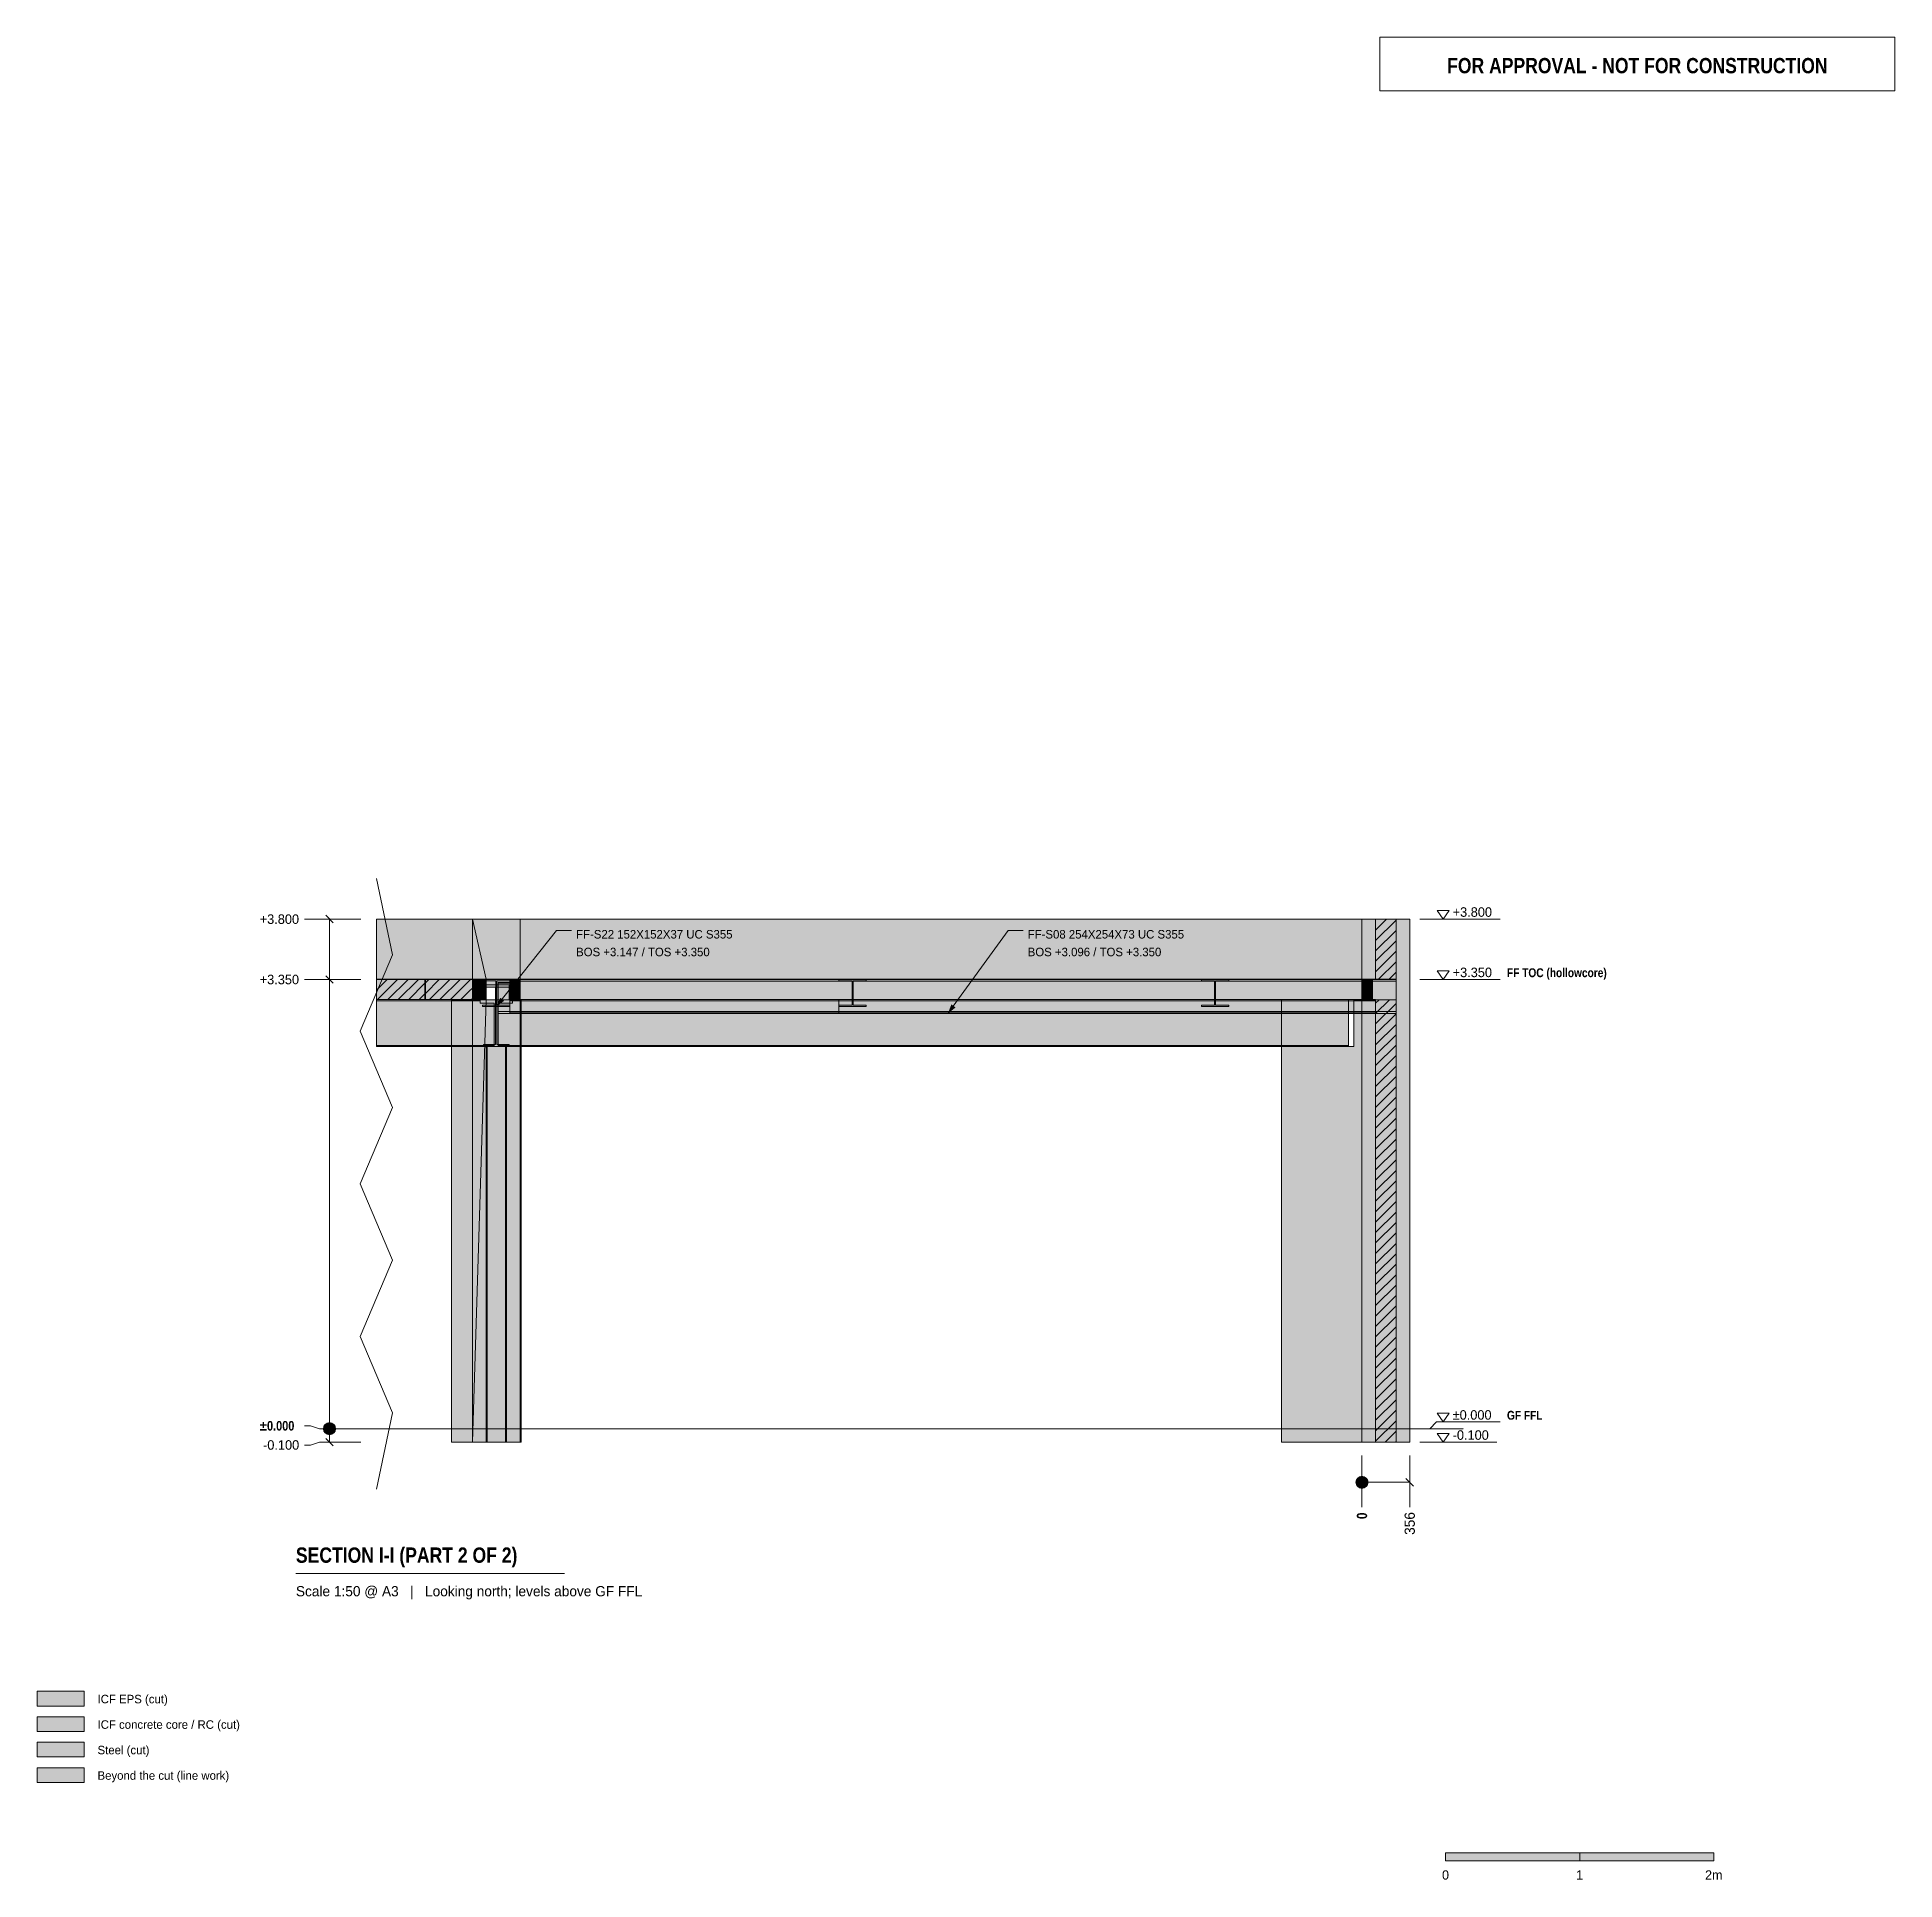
# Model space of a CAD drawing. Header units: millimetres. Extents: x 22145 to 35995, y -3364 to 10377.
import ezdxf
from ezdxf.enums import TextEntityAlignment as Align

# ---------------------------------------------------------------- set-up
doc = ezdxf.new("R2010")
doc.units = ezdxf.units.MM
doc.linetypes.add('DASHED', pattern=[1.524, 1.27, -0.254])
for name, color, linetype in [('FILL-C_BDBDBF', 7, 'Continuous'), ('FILL-EPS', 7, 'Continuous'), ('FILL-INK', 7, 'Continuous'), ('FILL-LIGHT', 7, 'Continuous'), ('FILL-STEEL', 7, 'Continuous'), ('FILL-WHITE', 7, 'Continuous'), ('LINE-CORE', 7, 'Continuous'), ('LINE-INK', 7, 'Continuous'), ('LINE-RED', 7, 'Continuous'), ('LINE-STEEL-DASH', 7, 'DASHED'), ('LINE-STEEL_GREY', 7, 'Continuous'), ('TEXT-INK', 7, 'Continuous'), ('TEXT-RED', 7, 'Continuous'), ('TEXT-STEEL', 7, 'Continuous'), ('TEXT-STEEL_GREY', 7, 'Continuous')]:
    doc.layers.add(name, color=color, linetype=linetype)
doc.styles.add('OpenSansCondensed-Bold', font='OpenSansCondensed-Bold.ttf')

msp = doc.modelspace()

# ---------------------------------------------------------------- texts
at = {"layer": 'TEXT-INK'}
for s, height, p in [('+3.800', 71.1, (32698, 3817)), ('+3.800', 71.1, (23804, 3764)), ('FF-S22 152X152X37 UC S355', 63.5, (26163, 3655)), ('FF-S08 254X254X73 UC S355', 63.5, (29530, 3655)), ('BOS +3.147 / TOS +3.350', 63.5, (26163, 3523)), ('BOS +3.096 / TOS +3.350', 63.5, (29530, 3523)), ('+3.350', 71.1, (23804, 3314)), ('+3.350', 71.1, (32698, 3367)), ('±0.000', 71.1, (32698, 67)), ('-0.100', 71.1, (23829, -157)), ('-0.100', 71.1, (32698, -83)), ('ICF EPS (cut)', 63.5, (22595, -2048)), ('ICF concrete core / RC (cut)', 63.5, (22595, -2238)), ('Steel (cut)', 63.5, (22595, -2428)), ('Beyond the cut (line work)', 63.5, (22595, -2618))]:
    msp.add_text(s, height=height, dxfattribs=at).set_placement(p)
at = {"layer": 'TEXT-INK', "style": 'OpenSansCondensed-Bold'}
for s, height, p in [('±0.000', 71.1, (23804, -14)), ('SECTION I-I (PART 2 OF 2)', 114.3, (24074, -1000))]:
    msp.add_text(s, height=height, dxfattribs=at).set_placement(p)
msp.add_text('0', height=76.2, rotation=90, dxfattribs=at).set_placement((32060, -674))
at = {"layer": 'TEXT-INK'}
msp.add_text('356', height=76.2, rotation=90, dxfattribs=at).set_placement((32416, -792))
for s, p in [('0', (32645, -3363)), ('1', (33645, -3363)), ('2m', (34645, -3363))]:
    msp.add_text(s, height=69.8, dxfattribs=at).set_placement(p, align=Align.CENTER)
at = {"layer": 'TEXT-RED', "style": 'OpenSansCondensed-Bold'}
msp.add_text('FOR APPROVAL - NOT FOR CONSTRUCTION', height=114.3, dxfattribs=at).set_placement((34075, 10107), align=Align.CENTER)
at = {"layer": 'TEXT-STEEL', "style": 'OpenSansCondensed-Bold'}
for s, height, p in [('FF TOC (hollowcore)', 66.04, (33103, 3367)), ('GF FFL', 66, (33103, 67))]:
    msp.add_text(s, height=height, dxfattribs=at).set_placement(p)
at = {"layer": 'TEXT-STEEL_GREY'}
msp.add_text('Scale 1:50 @ A3   |   Looking north; levels above GF FFL', height=76.2, dxfattribs=at).set_placement((24074, -1250))

# ---------------------------------------------------------------- hatches: boundary and pattern name
at = {"layer": 'FILL-C_BDBDBF', "true_color": 0xbdbdbf}
h = msp.add_hatch(color=9, dxfattribs=at)
h.dxf.hatch_style = 1
h.paths.add_polyline_path([(32276, 3268), (32276, 3351), (32138, 3351), (32124, 3351), (32124, 3800), (32215, 3800), (32276, 3800), (32276, -100), (32185, -100), (32124, -100), (32124, 3199), (32161, 3199), (32276, 3199)])
h = msp.add_hatch(color=9, dxfattribs=at)
h.dxf.hatch_style = 1
h.paths.add_polyline_path([(22145, -2258), (22495, -2258), (22495, -2148), (22145, -2148)])
at = {"layer": 'FILL-EPS', "true_color": 0xccffff}
h = msp.add_hatch(color=7, dxfattribs=at)
h.dxf.hatch_style = 1
h.paths.add_polyline_path([(32022, 3555), (32022, 3800), (32124, 3800), (32124, 3351), (32022, 3351)])
h = msp.add_hatch(color=7, dxfattribs=at)
h.dxf.hatch_style = 1
h.paths.add_polyline_path([(32378, 2013), (32378, -100), (32276, -100), (32276, 3800), (32378, 3800)])
h = msp.add_hatch(color=7, dxfattribs=at)
h.dxf.hatch_style = 1
h.paths.add_polyline_path([(32022, 1703), (32022, 3199), (32124, 3199), (32124, -100), (32022, -100)])
h = msp.add_hatch(color=7, dxfattribs=at)
h.dxf.hatch_style = 1
h.paths.add_polyline_path([(22145, -2068), (22495, -2068), (22495, -1958), (22145, -1958)])
at = {"layer": 'FILL-INK', "true_color": 0x1a1a1f}
h = msp.add_hatch(color=250, dxfattribs=at)
h.dxf.hatch_style = 1
h.paths.add_polyline_path([(25568, 3147), (25597, 3213), (25626, 3190)])
h = msp.add_hatch(color=250, dxfattribs=at)
h.dxf.hatch_style = 1
h.paths.add_polyline_path([(28935, 3096), (28961, 3164), (28992, 3141)])
at = {"layer": 'FILL-INK', "true_color": 0x14141a}
h = msp.add_hatch(color=250, dxfattribs=at)
h.dxf.hatch_style = 1
h.paths.add_polyline_path([(32645, -3223), (33645, -3223), (33645, -3163), (32645, -3163)])
at = {"layer": 'FILL-LIGHT', "true_color": 0xcccccf}
h = msp.add_hatch(color=254, dxfattribs=at)
h.dxf.hatch_style = 1
h.paths.add_polyline_path([(25036, 3350), (25036, 3222), (25036, 3200), (24862, 3200), (24674, 3200), (24674, 3350)])
h = msp.add_hatch(color=254, dxfattribs=at)
h.dxf.hatch_style = 1
h.paths.add_polyline_path([(25101, 3350), (25462, 3350), (25462, 3222), (25462, 3200), (25400, 3200), (25039, 3200), (25039, 3328), (25039, 3350)])
at = {"layer": 'FILL-STEEL', "true_color": 0x0d2973}
h = msp.add_hatch(color=166, dxfattribs=at)
h.dxf.hatch_style = 1
h.paths.add_polyline_path([(25466, 3147), (25466, 3148), (25466, 3158), (25550, 3158), (25564, 3158), (25564, 3184), (25564, 3339), (25481, 3339), (25466, 3339), (25466, 3341), (25466, 3350), (25640, 3350), (25670, 3350), (25670, 3348), (25670, 3339), (25586, 3339), (25572, 3339), (25572, 3312), (25572, 3158), (25655, 3158), (25670, 3158), (25670, 3156), (25670, 3147), (25496, 3147)])
h = msp.add_hatch(color=166, dxfattribs=at)
h.dxf.hatch_style = 1
h.paths.add_polyline_path([(25582, 3110), (25582, 3110), (25582, 3319), (25582, 3327), (25586, 3327), (25695, 3327), (25695, 3328), (25695, 3336), (25695, 3336), (25695, 3350), (28883, 3350), (32278, 3350), (32278, 3343), (32278, 3336), (32278, 3336), (32278, 3118), (32278, 3110), (32278, 3110), (32278, 3096), (29090, 3096), (25695, 3096), (25640, 3096), (25582, 3096), (25582, 3103)])
h = msp.add_hatch(color=166, dxfattribs=at)
h.dxf.hatch_style = 1
h.paths.add_polyline_path([(22145, -2448), (22495, -2448), (22495, -2338), (22145, -2338)])
at = {"layer": 'FILL-WHITE', "true_color": 0xffffff}
h = msp.add_hatch(color=7, dxfattribs=at)
h.dxf.hatch_style = 1
h.paths.add_polyline_path([(25390, 3800), (25390, -100), (25233, -100), (25233, 3200), (24674, 3200), (24674, 3800)])
h = msp.add_hatch(color=7, dxfattribs=at)
h.dxf.hatch_style = 1
h.paths.add_polyline_path([(25390, 3800), (25390, 3351), (24674, 3351), (24674, 3800)])
h = msp.add_hatch(color=7, dxfattribs=at)
h.dxf.hatch_style = 1
h.paths.add_polyline_path([(25390, 3800), (25492, 3351), (25492, 3199), (25492, 3197), (25492, 3197), (25390, -100), (25390, 3800), (25390, 3802)])
h = msp.add_hatch(color=7, dxfattribs=at)
h.dxf.hatch_style = 1
h.paths.add_polyline_path([(25746, 3800), (25746, 3200), (25665, 3200), (25665, 3309), (25390, 3309), (25390, 3800)])
h = msp.add_hatch(color=7, dxfattribs=at)
h.dxf.hatch_style = 1
h.paths.add_polyline_path([(25390, 3800), (25746, 3800), (25746, 3800), (25746, 3800), (25746, 3800), (25746, 3351), (25746, 3351), (25669, 3351), (25669, 3200), (25665, 3200), (25665, 3309), (25492, 3309), (25390, 3309)])
h = msp.add_hatch(color=7, dxfattribs=at)
h.dxf.hatch_style = 1
h.paths.add_polyline_path([(25746, 3800), (25746, 3351), (25492, 3351), (25492, 3309), (25390, 3309), (25390, 3800)])
h = msp.add_hatch(color=7, dxfattribs=at)
h.dxf.hatch_style = 1
h.paths.add_polyline_path([(25390, 3800), (25746, 3800), (25746, 3351), (25492, 3351), (25492, 3199), (25746, 3199), (25746, -100), (25390, -100)])
h = msp.add_hatch(color=7, dxfattribs=at)
h.dxf.hatch_style = 1
h.paths.add_polyline_path([(25746, 3800), (25746, 3351), (25492, 3351), (25390, 3800)])
h = msp.add_hatch(color=7, dxfattribs=at)
h.dxf.hatch_style = 1
h.paths.add_polyline_path([(25390, 3800), (25746, 3800), (25746, 3199), (25746, 3199), (25746, -100), (25746, -100), (25746, -100), (25746, -100), (25390, -100), (25390, 3199), (25746, 3199), (25746, 3351), (25390, 3351)])
h = msp.add_hatch(color=7, dxfattribs=at)
h.dxf.hatch_style = 1
h.paths.add_polyline_path([(32022, 3800), (32022, -100), (31421, -100), (31421, 2849), (31962, 2849), (31962, 3200), (25753, 3200), (25753, -100), (25753, -100), (25753, -100), (25746, -100), (25746, 2849), (25748, 2849), (25748, 3200), (25746, 3200), (25746, 3800)])
h = msp.add_hatch(color=7, dxfattribs=at)
h.dxf.hatch_style = 1
h.paths.add_polyline_path([(25746, 3800), (32022, 3800), (32022, 3351), (25746, 3351)])
h = msp.add_hatch(color=7, dxfattribs=at)
h.dxf.hatch_style = 1
h.paths.add_polyline_path([(25746, 3800), (25746, 3800), (25746, 3800)])
h = msp.add_hatch(color=7, dxfattribs=at)
h.dxf.hatch_style = 1
h.paths.add_polyline_path([(26148, 3475), (27389, 3475), (27389, 3745), (26148, 3745)])
h = msp.add_hatch(color=7, dxfattribs=at)
h.dxf.hatch_style = 1
h.paths.add_polyline_path([(29515, 3475), (30756, 3475), (30756, 3745), (29515, 3745)])
h = msp.add_hatch(color=7, dxfattribs=at)
h.dxf.hatch_style = 1
h.paths.add_polyline_path([(32378, 3800), (32378, -100), (32022, -100), (32022, 3800)])
h = msp.add_hatch(color=7, dxfattribs=at)
h.dxf.hatch_style = 1
h.paths.add_polyline_path([(32022, 3351), (32022, 3351), (32022, 3800), (32022, 3800), (32022, 3800), (32022, 3800), (32378, 3800), (32378, -100), (32022, -100), (32022, -102), (32022, -102), (32022, -102), (32022, -102), (32022, 3199), (32022, 3199), (32100, 3199), (32100, 3351), (32022, 3351), (32022, 3351)])
h = msp.add_hatch(color=7, dxfattribs=at)
h.dxf.hatch_style = 1
h.paths.add_polyline_path([(32378, 3800), (32378, -100), (32022, -100), (32022, 3199), (32276, 3199), (32276, 3351), (32022, 3351), (32022, 3800)])
h = msp.add_hatch(color=7, dxfattribs=at)
h.dxf.hatch_style = 1
h.paths.add_polyline_path([(25390, 3351), (25390, 3199), (25233, 3199), (25233, 3200), (24674, 3200), (24674, 3351)])
h = msp.add_hatch(color=7, dxfattribs=at)
h.dxf.hatch_style = 1
h.paths.add_polyline_path([(25390, 3199), (25390, 3351), (25492, 3351), (25492, 3199), (25390, 3199)])
h = msp.add_hatch(color=7, dxfattribs=at)
h.dxf.hatch_style = 1
h.paths.add_polyline_path([(25466, 3158), (25564, 3158), (25564, 3339), (25466, 3339), (25466, 3350), (25670, 3350), (25670, 3339), (25572, 3339), (25572, 3158), (25670, 3158), (25670, 3147), (25466, 3147)])
h = msp.add_hatch(color=7, dxfattribs=at)
h.dxf.hatch_style = 1
h.paths.add_polyline_path([(25582, 3327), (25695, 3327), (25695, 3336), (32278, 3336), (32278, 3110), (25695, 3110), (25582, 3110)])
h = msp.add_hatch(color=7, dxfattribs=at)
h.dxf.hatch_style = 1
h.paths.add_polyline_path([(25583, 3322), (25689, 3322), (25689, 3336), (32278, 3336), (32278, 3110), (25689, 3110), (25583, 3110)])
h = msp.add_hatch(color=7, dxfattribs=at)
h.dxf.hatch_style = 1
h.paths.add_polyline_path([(25689, 3322), (25689, 3336), (32278, 3336), (32278, 3110), (25689, 3110), (25583, 3110), (25583, 3322)])
h = msp.add_hatch(color=7, dxfattribs=at)
h.dxf.hatch_style = 1
h.paths.add_polyline_path([(25669, 3200), (25669, 3351), (25746, 3351), (25746, 3200)])
h = msp.add_hatch(color=7, dxfattribs=at)
h.dxf.hatch_style = 1
h.paths.add_polyline_path([(25671, 3350), (25671, 3350), (25671, 3350), (25671, 3350), (25670, 3350)])
h = msp.add_hatch(color=7, dxfattribs=at)
h.dxf.hatch_style = 1
h.paths.add_polyline_path([(25689, 3336), (25689, 3350), (32278, 3350), (32278, 3350), (32278, 3350), (32278, 3336), (25689, 3336), (25689, 3336)])
h = msp.add_hatch(color=7, dxfattribs=at)
h.dxf.hatch_style = 1
h.paths.add_polyline_path([(32278, 3350), (32278, 3336), (32278, 3336), (25689, 3336), (25689, 3350), (25689, 3350)])
h = msp.add_hatch(color=7, dxfattribs=at)
h.dxf.hatch_style = 1
h.paths.add_polyline_path([(25695, 3336), (25695, 3350), (32278, 3350), (32278, 3350), (32278, 3350), (32278, 3336), (25695, 3336), (25695, 3336)])
h = msp.add_hatch(color=7, dxfattribs=at)
h.dxf.hatch_style = 1
h.paths.add_polyline_path([(25748, 3200), (25746, 3200), (25746, 3351), (32022, 3351), (32022, 3351), (32023, 3351), (32024, 3352), (32024, 3352), (32024, 3351), (32024, 3351), (32022, 3351), (32022, 3199), (31962, 3199), (31962, 3200), (25753, 3200), (25753, 3199), (25748, 3199)])
h = msp.add_hatch(color=7, dxfattribs=at)
h.dxf.hatch_style = 1
h.paths.add_polyline_path([(28121, 3350), (28121, 3350), (28122, 3350), (28122, 3350), (28326, 3350), (28326, 3339), (28228, 3339), (28228, 3324), (28228, 3158), (28326, 3158), (28326, 3147), (28122, 3147), (28122, 3158), (28220, 3158), (28220, 3339), (28122, 3339), (28122, 3350), (28121, 3350)])
h = msp.add_hatch(color=7, dxfattribs=at)
h.dxf.hatch_style = 1
h.paths.add_polyline_path([(28122, 3158), (28220, 3158), (28220, 3324), (28220, 3339), (28122, 3339), (28122, 3350), (28326, 3350), (28326, 3339), (28228, 3339), (28228, 3158), (28326, 3158), (28326, 3147), (28122, 3147)])
h = msp.add_hatch(color=7, dxfattribs=at)
h.dxf.hatch_style = 1
h.paths.add_polyline_path([(28122, 3158), (28220, 3158), (28220, 3324), (28228, 3324), (28228, 3158), (28326, 3158), (28326, 3147), (28122, 3147)])
h = msp.add_hatch(color=7, dxfattribs=at)
h.dxf.hatch_style = 1
h.paths.add_polyline_path([(28220, 3158), (28220, 3324), (28228, 3324), (28228, 3158), (28326, 3158), (28326, 3147), (28122, 3147), (28122, 3158)])
h = msp.add_hatch(color=7, dxfattribs=at)
h.dxf.hatch_style = 1
h.paths.add_polyline_path([(28327, 3350), (28327, 3350), (28327, 3350), (28327, 3350), (28326, 3350)])
h = msp.add_hatch(color=7, dxfattribs=at)
h.dxf.hatch_style = 1
h.paths.add_polyline_path([(30824, 3350), (30824, 3350), (30825, 3350), (30825, 3350), (31029, 3350), (31029, 3339), (30931, 3339), (30931, 3324), (30931, 3158), (31029, 3158), (31029, 3147), (30825, 3147), (30825, 3158), (30923, 3158), (30923, 3339), (30825, 3339), (30825, 3350), (30824, 3350)])
h = msp.add_hatch(color=7, dxfattribs=at)
h.dxf.hatch_style = 1
h.paths.add_polyline_path([(30825, 3158), (30923, 3158), (30923, 3324), (30923, 3339), (30825, 3339), (30825, 3350), (31029, 3350), (31029, 3339), (30931, 3339), (30931, 3158), (31029, 3158), (31029, 3147), (30825, 3147)])
h = msp.add_hatch(color=7, dxfattribs=at)
h.dxf.hatch_style = 1
h.paths.add_polyline_path([(30825, 3158), (30923, 3158), (30923, 3324), (30931, 3324), (30931, 3158), (31029, 3158), (31029, 3147), (30825, 3147)])
h = msp.add_hatch(color=7, dxfattribs=at)
h.dxf.hatch_style = 1
h.paths.add_polyline_path([(30923, 3158), (30923, 3324), (30931, 3324), (30931, 3158), (31029, 3158), (31029, 3147), (30825, 3147), (30825, 3158)])
h = msp.add_hatch(color=7, dxfattribs=at)
h.dxf.hatch_style = 1
h.paths.add_polyline_path([(31030, 3350), (31030, 3350), (31030, 3350), (31030, 3350), (31029, 3350)])
h = msp.add_hatch(color=7, dxfattribs=at)
h.dxf.hatch_style = 1
h.paths.add_polyline_path([(32022, 3351), (32100, 3351), (32100, 3199), (32022, 3199)])
h = msp.add_hatch(color=7, dxfattribs=at)
h.dxf.hatch_style = 1
h.paths.add_polyline_path([(25447, 3200), (25447, 3190), (24674, 3190), (24674, 3200)])
h = msp.add_hatch(color=7, dxfattribs=at)
h.dxf.hatch_style = 1
h.paths.add_polyline_path([(25447, 3200), (25447, 3190), (24674, 3190), (24674, 3200)])
h = msp.add_hatch(color=7, dxfattribs=at)
h.dxf.hatch_style = 1
h.paths.add_polyline_path([(25447, 3190), (25447, 3172), (25553, 3172), (25553, 2858), (25447, 2858), (24674, 2858), (24674, 3190)])
h = msp.add_hatch(color=7, dxfattribs=at)
h.dxf.hatch_style = 1
h.paths.add_polyline_path([(25447, 3190), (25447, 3172), (25553, 3172), (25553, 2858), (25447, 2858), (24674, 2858), (24674, 3190)])
h = msp.add_hatch(color=7, dxfattribs=at)
h.dxf.hatch_style = 1
h.paths.add_polyline_path([(25233, -100), (25233, 3199), (25390, 3199), (25390, -100)])
h = msp.add_hatch(color=7, dxfattribs=at)
h.dxf.hatch_style = 1
h.paths.add_polyline_path([(25492, 3309), (25492, 3199), (25746, 3199), (25746, -100), (25390, -100), (25390, 3309)])
h = msp.add_hatch(color=7, dxfattribs=at)
h.dxf.hatch_style = 1
h.paths.add_polyline_path([(25492, 3199), (25746, 3199), (25746, -100), (25390, -100), (25492, 3199)])
h = msp.add_hatch(color=7, dxfattribs=at)
h.dxf.hatch_style = 1
h.paths.add_polyline_path([(25471, 3309), (25471, 3309), (25472, 3309), (25471, 3309)])
h = msp.add_hatch(color=7, dxfattribs=at)
h.dxf.hatch_style = 1
h.paths.add_polyline_path([(25472, 2865), (25563, 2865), (25563, 3293), (25472, 3293), (25472, 3309), (25664, 3309), (25664, 3293), (25573, 3293), (25573, 2865), (25664, 2865), (25664, 2849), (25472, 2849)])
h = msp.add_hatch(color=7, dxfattribs=at)
h.dxf.hatch_style = 1
h.paths.add_polyline_path([(25472, 3309), (25664, 3309), (25664, 3293), (25573, 3293), (25573, 2865), (25664, 2865), (25664, 2849), (25472, 2849), (25472, 2865), (25563, 2865), (25563, 3293), (25472, 3293), (25472, 3309)])
h = msp.add_hatch(color=7, dxfattribs=at)
h.dxf.hatch_style = 1
h.paths.add_polyline_path([(25583, 2858), (25583, 3172), (25689, 3172), (25689, 3190), (31922, 3190), (31922, 2858), (25689, 2858)])
h = msp.add_hatch(color=7, dxfattribs=at)
h.dxf.hatch_style = 1
h.paths.add_polyline_path([(25689, 3172), (25689, 3190), (31922, 3190), (31922, 2858), (25689, 2858), (25583, 2858), (25583, 3172)])
h = msp.add_hatch(color=7, dxfattribs=at)
h.dxf.hatch_style = 1
h.paths.add_polyline_path([(25665, 3309), (25665, 3309), (25665, 3309), (25664, 3309)])
h = msp.add_hatch(color=7, dxfattribs=at)
h.dxf.hatch_style = 1
h.paths.add_polyline_path([(25670, 3200), (28122, 3200), (28122, 3190), (25670, 3190)])
h = msp.add_hatch(color=7, dxfattribs=at)
h.dxf.hatch_style = 1
h.paths.add_polyline_path([(28122, 3200), (28122, 3100), (25670, 3100), (25670, 3200)])
h = msp.add_hatch(color=7, dxfattribs=at)
h.dxf.hatch_style = 1
h.paths.add_polyline_path([(25670, 3100), (25670, 3190), (28122, 3190), (28122, 3100), (25670, 3100)])
h = msp.add_hatch(color=7, dxfattribs=at)
h.dxf.hatch_style = 1
h.paths.add_polyline_path([(25689, 3190), (25689, 3200), (31922, 3200), (31922, 3200), (31922, 3200), (31922, 3190), (25689, 3190), (25689, 3190)])
h = msp.add_hatch(color=7, dxfattribs=at)
h.dxf.hatch_style = 1
h.paths.add_polyline_path([(31922, 3200), (31922, 3190), (31922, 3190), (25689, 3190), (25689, 3200), (25689, 3200)])
h = msp.add_hatch(color=7, dxfattribs=at)
h.dxf.hatch_style = 1
h.paths.add_polyline_path([(25746, -100), (25746, -100), (25746, 2849), (25748, 2849), (25748, 3199), (25753, 3199), (25753, 3200), (25753, 3199), (25753, -100), (25746, -100), (25746, -100)])
h = msp.add_hatch(color=7, dxfattribs=at)
h.dxf.hatch_style = 1
h.paths.add_polyline_path([(25750, 3200), (32124, 3200), (32124, 3190), (25750, 3190)])
h = msp.add_hatch(color=7, dxfattribs=at)
h.dxf.hatch_style = 1
h.paths.add_polyline_path([(32124, 3200), (32124, 3100), (25750, 3100), (25750, 3200)])
h = msp.add_hatch(color=7, dxfattribs=at)
h.dxf.hatch_style = 1
h.paths.add_polyline_path([(28122, 3200), (28122, 3100), (25750, 3100), (25750, 3200)])
h = msp.add_hatch(color=7, dxfattribs=at)
h.dxf.hatch_style = 1
h.paths.add_polyline_path([(25750, 3200), (28122, 3200), (28122, 3190), (25750, 3190)])
h = msp.add_hatch(color=7, dxfattribs=at)
h.dxf.hatch_style = 1
h.paths.add_polyline_path([(25750, 3190), (32124, 3190), (32124, 3100), (25750, 3100)])
h = msp.add_hatch(color=7, dxfattribs=at)
h.dxf.hatch_style = 1
h.paths.add_polyline_path([(25750, 3190), (28122, 3190), (28122, 3100), (25750, 3100)])
h = msp.add_hatch(color=7, dxfattribs=at)
h.dxf.hatch_style = 1
h.paths.add_polyline_path([(31421, 3199), (31421, 3199), (31421, 3199), (31421, 3199), (31421, 3199), (31421, 2849), (31962, 2849), (31962, 3199), (32022, 3199), (32022, -100), (31421, -100)])
h = msp.add_hatch(color=7, dxfattribs=at)
h.dxf.hatch_style = 1
h.paths.add_polyline_path([(25582, 3110), (25695, 3110), (32278, 3110), (32278, 3110), (32278, 3110), (32278, 3096), (25695, 3096), (25582, 3096)])
h = msp.add_hatch(color=7, dxfattribs=at)
h.dxf.hatch_style = 1
h.paths.add_polyline_path([(25583, 3110), (25689, 3110), (32278, 3110), (32278, 3110), (32278, 3110), (32278, 3096), (25689, 3096), (25583, 3096)])
h = msp.add_hatch(color=7, dxfattribs=at)
h.dxf.hatch_style = 1
h.paths.add_polyline_path([(32278, 3110), (32278, 3096), (32278, 3096), (25689, 3096), (25583, 3096), (25583, 3110)])
h = msp.add_hatch(color=7, dxfattribs=at)
h.dxf.hatch_style = 1
h.paths.add_polyline_path([(25447, 2858), (25553, 2858), (25553, 2849), (25447, 2849), (24674, 2849), (24674, 2858)])
h = msp.add_hatch(color=7, dxfattribs=at)
h.dxf.hatch_style = 1
h.paths.add_polyline_path([(25447, 2858), (25553, 2858), (25553, 2849), (25447, 2849), (24674, 2849), (24674, 2858)])
h = msp.add_hatch(color=7, dxfattribs=at)
h.dxf.hatch_style = 1
h.paths.add_polyline_path([(25390, 2849), (25746, 2849), (25746, 2851), (25746, 2851), (25746, -100), (25746, -100), (25390, -100)])
h = msp.add_hatch(color=7, dxfattribs=at)
h.dxf.hatch_style = 1
h.paths.add_polyline_path([(25746, 2849), (25746, -100), (25390, -100), (25390, 2849)])
h = msp.add_hatch(color=7, dxfattribs=at)
h.dxf.hatch_style = 1
h.paths.add_polyline_path([(25746, 2849), (25746, -100), (25390, -100), (25390, 2849)])
h = msp.add_hatch(color=7, dxfattribs=at)
h.dxf.hatch_style = 1
h.paths.add_polyline_path([(25390, 2849), (25746, 2849), (25746, -100), (25390, -100)])
h = msp.add_hatch(color=7, dxfattribs=at)
h.dxf.hatch_style = 1
h.paths.add_polyline_path([(25499, 2849), (25499, -100), (25492, -100), (25492, 2849)])
h = msp.add_hatch(color=7, dxfattribs=at)
h.dxf.hatch_style = 1
h.paths.add_polyline_path([(25492, 2849), (25499, 2849), (25499, -100), (25492, -100)])
h = msp.add_hatch(color=7, dxfattribs=at)
h.dxf.hatch_style = 1
h.paths.add_polyline_path([(25499, 2849), (25499, -100), (25492, -100), (25492, 2849)])
h = msp.add_hatch(color=7, dxfattribs=at)
h.dxf.hatch_style = 1
h.paths.add_polyline_path([(25492, 2849), (25499, 2849), (25499, -100), (25492, -100)])
h = msp.add_hatch(color=7, dxfattribs=at)
h.dxf.hatch_style = 1
h.paths.add_polyline_path([(25499, 2849), (25637, 2849), (25637, -100), (25499, -100), (25499, 2849)])
h = msp.add_hatch(color=7, dxfattribs=at)
h.dxf.hatch_style = 1
h.paths.add_polyline_path([(25499, -100), (25499, 2849), (25637, 2849), (25637, -100), (25499, -100)])
h = msp.add_hatch(color=7, dxfattribs=at)
h.dxf.hatch_style = 1
h.paths.add_polyline_path([(25499, 2849), (25637, 2849), (25637, -100), (25499, -100), (25499, 2849)])
h = msp.add_hatch(color=7, dxfattribs=at)
h.dxf.hatch_style = 1
h.paths.add_polyline_path([(25499, -100), (25499, 2849), (25637, 2849), (25637, -100), (25499, -100)])
h = msp.add_hatch(color=7, dxfattribs=at)
h.dxf.hatch_style = 1
h.paths.add_polyline_path([(25583, 2858), (25689, 2858), (31922, 2858), (31922, 2858), (31922, 2858), (31922, 2849), (25689, 2849), (25583, 2849)])
h = msp.add_hatch(color=7, dxfattribs=at)
h.dxf.hatch_style = 1
h.paths.add_polyline_path([(25583, 2858), (31922, 2858), (31922, 2849), (31922, 2849), (25689, 2849), (25583, 2849)])
h = msp.add_hatch(color=7, dxfattribs=at)
h.dxf.hatch_style = 1
h.paths.add_polyline_path([(25644, 2849), (25644, -100), (25637, -100), (25637, 2849)])
h = msp.add_hatch(color=7, dxfattribs=at)
h.dxf.hatch_style = 1
h.paths.add_polyline_path([(25637, 2849), (25644, 2849), (25644, -100), (25637, -100)])
h = msp.add_hatch(color=7, dxfattribs=at)
h.dxf.hatch_style = 1
h.paths.add_polyline_path([(25644, 2849), (25644, -100), (25637, -100), (25637, 2849)])
h = msp.add_hatch(color=7, dxfattribs=at)
h.dxf.hatch_style = 1
h.paths.add_polyline_path([(25637, 2849), (25644, 2849), (25644, -100), (25637, -100)])
h = msp.add_hatch(color=7, dxfattribs=at)
h.dxf.hatch_style = 1
h.paths.add_polyline_path([(24369, 0), (24368, 12), (24363, 23), (24356, 32), (24347, 39), (24336, 43), (24324, 45), (24313, 43), (24302, 39), (24292, 32), (24285, 23), (24281, 12), (24279, 0), (24281, -12), (24285, -23), (24292, -32), (24302, -39), (24313, -43), (24324, -45), (24336, -43), (24347, -39), (24356, -32), (24363, -23), (24368, -12)])
h = msp.add_hatch(color=7, dxfattribs=at)
h.dxf.hatch_style = 1
h.paths.add_polyline_path([(31421, -100), (31421, -100), (31421, -100)])
h = msp.add_hatch(color=7, dxfattribs=at)
h.dxf.hatch_style = 1
h.paths.add_polyline_path([(32067, -400), (32065, -388), (32061, -377), (32054, -368), (32044, -361), (32034, -357), (32022, -355), (32010, -357), (32000, -361), (31990, -368), (31983, -377), (31979, -388), (31977, -400), (31979, -412), (31983, -423), (31990, -432), (32000, -439), (32010, -443), (32022, -445), (32034, -443), (32044, -439), (32054, -432), (32061, -423), (32065, -412)])
h = msp.add_hatch(color=7, dxfattribs=at)
h.dxf.hatch_style = 1
h.paths.add_polyline_path([(22145, -2638), (22495, -2638), (22495, -2528), (22145, -2528)])
h = msp.add_hatch(color=7, dxfattribs=at)
h.dxf.hatch_style = 1
h.paths.add_polyline_path([(33645, -3223), (34645, -3223), (34645, -3163), (33645, -3163)])

# ---------------------------------------------------------------- linework, layer by layer
at = {"layer": 'LINE-CORE', "lineweight": 5}
for points in [[(25390, 3800), (25390, 3800), (25390, -100), (25390, -100), (25390, -100), (25390, -100), (25233, -100), (25233, 3200), (24674, 3200), (24674, 3800)], [(25390, 3800), (25390, 3800), (25390, 3800), (25390, 3800), (25390, 3351), (24674, 3351), (24674, 3800)], [(25390, 3800), (25492, 3351), (25492, 3199), (25492, 3199), (25492, 3199), (25492, 3197), (25492, 3197), (25390, -100), (25390, 3800), (25390, 3802)], [(25746, 3800), (25746, 3800), (25746, 3200), (25665, 3200), (25665, 3309), (25390, 3309), (25390, 3800), (25390, 3800)], [(25390, 3800), (25746, 3800), (25746, 3800), (25746, 3800), (25746, 3800), (25746, 3351), (25746, 3351), (25669, 3351), (25669, 3200), (25665, 3200), (25665, 3309), (25492, 3309), (25390, 3309)], [(25746, 3800), (25746, 3351), (25492, 3351), (25492, 3309), (25390, 3309), (25390, 3800)], [(25390, 3800), (25746, 3800), (25746, 3351), (25492, 3351), (25492, 3199), (25746, 3199), (25746, -100), (25390, -100)], [(25746, 3800), (25746, 3351), (25492, 3351), (25390, 3800), (25390, 3800)], [(25390, 3800), (25746, 3800), (25746, 3199), (25746, 3199), (25746, -100), (25746, -100), (25746, -100), (25746, -100), (25746, -100), (25390, -100), (25390, 3199), (25746, 3199), (25746, 3351), (25390, 3351)], [(32022, 3800), (32022, -100), (31421, -100), (31421, 2849), (31962, 2849), (31962, 3200), (25753, 3200), (25753, -100), (25753, -100), (25753, -100), (25746, -100), (25746, 2849), (25748, 2849), (25748, 3200), (25746, 3200), (25746, 3800)], [(25746, 3800), (32022, 3800), (32022, 3351), (25746, 3351)], [(25746, 3800), (25746, 3800), (25746, 3800)], [(32378, 3800), (32378, -100), (32022, -100), (32022, 3800)], [(32022, 3351), (32022, 3351), (32022, 3800), (32022, 3800), (32022, 3800), (32022, 3800), (32378, 3800), (32378, -100), (32022, -100), (32022, -102), (32022, -102), (32022, -102), (32022, -102), (32022, 3199), (32022, 3199), (32100, 3199), (32100, 3351), (32022, 3351), (32022, 3351)], [(32378, 3800), (32378, -100), (32022, -100), (32022, 3199), (32276, 3199), (32276, 3351), (32022, 3351), (32022, 3800)], [(25390, 3351), (25390, 3199), (25233, 3199), (25233, 3200), (24674, 3200), (24674, 3351)], [(25390, 3199), (25390, 3199), (25390, 3351), (25492, 3351), (25492, 3351), (25492, 3351), (25492, 3351), (25492, 3199), (25390, 3199), (25390, 3199)], [(25466, 3158), (25564, 3158), (25564, 3339), (25466, 3339), (25466, 3350), (25670, 3350), (25670, 3339), (25572, 3339), (25572, 3158), (25670, 3158), (25670, 3147), (25466, 3147)], [(25582, 3327), (25695, 3327), (25695, 3336), (32278, 3336), (32278, 3110), (25695, 3110), (25582, 3110)], [(25583, 3322), (25689, 3322), (25689, 3336), (32278, 3336), (32278, 3110), (25689, 3110), (25689, 3110), (25583, 3110)], [(25689, 3322), (25689, 3336), (32278, 3336), (32278, 3110), (25689, 3110), (25583, 3110), (25583, 3322)], [(25669, 3200), (25669, 3351), (25746, 3351), (25746, 3351), (25746, 3200), (25669, 3200)], [(25671, 3350), (25671, 3350), (25671, 3350), (25671, 3350), (25670, 3350)], [(25689, 3336), (25689, 3350), (32278, 3350), (32278, 3350), (32278, 3350), (32278, 3350), (32278, 3336), (25689, 3336), (25689, 3336), (25689, 3336)], [(32278, 3350), (32278, 3336), (32278, 3336), (25689, 3336), (25689, 3350), (25689, 3350)], [(25695, 3336), (25695, 3350), (32278, 3350), (32278, 3350), (32278, 3350), (32278, 3350), (32278, 3336), (25695, 3336), (25695, 3336), (25695, 3336)], [(25748, 3200), (25746, 3200), (25746, 3351), (25746, 3351), (32022, 3351), (32022, 3351), (32023, 3351), (32024, 3352), (32024, 3352), (32024, 3351), (32024, 3351), (32022, 3351), (32022, 3199), (31962, 3199), (31962, 3200), (25753, 3200), (25753, 3199), (25748, 3199)], [(28121, 3350), (28121, 3350), (28122, 3350), (28122, 3350), (28326, 3350), (28326, 3339), (28228, 3339), (28228, 3324), (28228, 3324), (28228, 3158), (28326, 3158), (28326, 3147), (28122, 3147), (28122, 3158), (28220, 3158), (28220, 3339), (28122, 3339), (28122, 3350), (28121, 3350)], [(28122, 3158), (28220, 3158), (28220, 3324), (28220, 3339), (28122, 3339), (28122, 3350), (28326, 3350), (28326, 3339), (28228, 3339), (28228, 3158), (28326, 3158), (28326, 3147), (28122, 3147)], [(28122, 3158), (28220, 3158), (28220, 3324), (28228, 3324), (28228, 3324), (28228, 3158), (28326, 3158), (28326, 3147), (28122, 3147)], [(28220, 3158), (28220, 3324), (28220, 3324), (28228, 3324), (28228, 3158), (28326, 3158), (28326, 3147), (28122, 3147), (28122, 3158)], [(28327, 3350), (28327, 3350), (28327, 3350), (28327, 3350), (28326, 3350)], [(30824, 3350), (30824, 3350), (30825, 3350), (30825, 3350), (31029, 3350), (31029, 3339), (30931, 3339), (30931, 3324), (30931, 3324), (30931, 3158), (31029, 3158), (31029, 3147), (30825, 3147), (30825, 3158), (30923, 3158), (30923, 3339), (30825, 3339), (30825, 3350), (30824, 3350)], [(30825, 3158), (30923, 3158), (30923, 3324), (30923, 3339), (30825, 3339), (30825, 3350), (31029, 3350), (31029, 3339), (30931, 3339), (30931, 3158), (31029, 3158), (31029, 3147), (30825, 3147)], [(30825, 3158), (30923, 3158), (30923, 3324), (30931, 3324), (30931, 3324), (30931, 3158), (31029, 3158), (31029, 3147), (30825, 3147)], [(30923, 3158), (30923, 3324), (30923, 3324), (30931, 3324), (30931, 3158), (31029, 3158), (31029, 3147), (30825, 3147), (30825, 3158)], [(31030, 3350), (31030, 3350), (31030, 3350), (31030, 3350), (31029, 3350)], [(32022, 3351), (32100, 3351), (32100, 3199), (32022, 3199)], [(25447, 3200), (25447, 3200), (25447, 3190), (24674, 3190), (24674, 3200)], [(25447, 3200), (25447, 3190), (24674, 3190), (24674, 3200)], [(25447, 3190), (25447, 3172), (25553, 3172), (25553, 3172), (25553, 2858), (25447, 2858), (24674, 2858), (24674, 3190)], [(25447, 3190), (25447, 3172), (25553, 3172), (25553, 2858), (25553, 2858), (25447, 2858), (24674, 2858), (24674, 3190)], [(25233, -100), (25233, 3199), (25390, 3199), (25390, 3199), (25390, -100), (25233, -100)], [(25492, 3309), (25492, 3199), (25746, 3199), (25746, -100), (25390, -100), (25390, 3309)], [(25492, 3199), (25492, 3199), (25746, 3199), (25746, -100), (25746, -100), (25746, -100), (25390, -100), (25492, 3199), (25492, 3199)], [(25471, 3309), (25471, 3309), (25472, 3309), (25471, 3309)], [(25472, 2865), (25563, 2865), (25563, 3293), (25472, 3293), (25472, 3309), (25664, 3309), (25664, 3309), (25664, 3309), (25664, 3309), (25664, 3293), (25573, 3293), (25573, 2865), (25664, 2865), (25664, 2849), (25472, 2849)], [(25472, 3309), (25472, 3309), (25664, 3309), (25664, 3293), (25573, 3293), (25573, 2865), (25664, 2865), (25664, 2849), (25472, 2849), (25472, 2865), (25563, 2865), (25563, 3293), (25472, 3293), (25472, 3309), (25472, 3309)], [(25583, 2858), (25583, 3172), (25689, 3172), (25689, 3190), (31922, 3190), (31922, 2858), (25689, 2858), (25583, 2858)], [(25689, 3172), (25689, 3190), (31922, 3190), (31922, 2858), (25689, 2858), (25583, 2858), (25583, 3172), (25583, 3172)], [(25665, 3309), (25665, 3309), (25665, 3309), (25664, 3309)], [(25670, 3200), (28122, 3200), (28122, 3190), (25670, 3190)], [(28122, 3200), (28122, 3100), (25670, 3100), (25670, 3200)], [(25670, 3100), (25670, 3190), (28122, 3190), (28122, 3190), (28122, 3190), (28122, 3100), (25670, 3100), (25670, 3100)], [(25689, 3190), (25689, 3200), (31922, 3200), (31922, 3200), (31922, 3200), (31922, 3200), (31922, 3190), (25689, 3190), (25689, 3190), (25689, 3190)], [(31922, 3200), (31922, 3190), (31922, 3190), (25689, 3190), (25689, 3200), (25689, 3200)], [(25746, -100), (25746, -100), (25746, 2849), (25748, 2849), (25748, 3199), (25753, 3199), (25753, 3200), (25753, 3199), (25753, 3199), (25753, -100), (25746, -100), (25746, -100)], [(25750, 3200), (32124, 3200), (32124, 3200), (32124, 3190), (25750, 3190), (25750, 3190)], [(32124, 3200), (32124, 3100), (25750, 3100), (25750, 3200)], [(28122, 3200), (28122, 3100), (25750, 3100), (25750, 3200)], [(25750, 3200), (28122, 3200), (28122, 3190), (25750, 3190)], [(25750, 3190), (32124, 3190), (32124, 3100), (25750, 3100)], [(25750, 3190), (28122, 3190), (28122, 3190), (28122, 3100), (25750, 3100), (25750, 3100)], [(31421, 3199), (31421, 3199), (31421, 3199), (31421, 3199), (31421, 3199), (31421, 2849), (31962, 2849), (31962, 3199), (32022, 3199), (32022, -100), (32022, -100), (31421, -100)], [(25582, 3110), (25695, 3110), (32278, 3110), (32278, 3110), (32278, 3110), (32278, 3110), (32278, 3096), (25695, 3096), (25695, 3096), (25582, 3096)], [(25583, 3110), (25689, 3110), (32278, 3110), (32278, 3110), (32278, 3110), (32278, 3110), (32278, 3096), (25689, 3096), (25689, 3096), (25583, 3096)], [(32278, 3110), (32278, 3096), (32278, 3096), (25689, 3096), (25583, 3096), (25583, 3110)], [(25447, 2858), (25447, 2858), (25553, 2858), (25553, 2849), (25447, 2849), (24674, 2849), (24674, 2858)], [(25447, 2858), (25553, 2858), (25553, 2849), (25447, 2849), (25447, 2849), (24674, 2849), (24674, 2858)], [(25390, 2849), (25746, 2849), (25746, 2851), (25746, 2851), (25746, -100), (25746, -100), (25390, -100)], [(25746, 2849), (25746, -100), (25746, -100), (25390, -100), (25390, 2849), (25390, 2849)], [(25746, 2849), (25746, -100), (25390, -100), (25390, 2849)], [(25390, 2849), (25746, 2849), (25746, -100), (25390, -100)], [(25499, 2849), (25499, -100), (25492, -100), (25492, 2849)], [(25492, 2849), (25499, 2849), (25499, -100), (25492, -100)], [(25499, 2849), (25499, -100), (25492, -100), (25492, 2849)], [(25492, 2849), (25499, 2849), (25499, -100), (25492, -100)], [(25499, 2849), (25499, 2849), (25637, 2849), (25637, -100), (25637, -100), (25637, -100), (25637, -100), (25499, -100), (25499, 2849), (25499, 2849)], [(25499, -100), (25499, -100), (25499, 2849), (25637, 2849), (25637, 2849), (25637, 2849), (25637, 2849), (25637, -100), (25499, -100), (25499, -100)], [(25499, 2849), (25499, 2849), (25637, 2849), (25637, -100), (25637, -100), (25637, -100), (25637, -100), (25499, -100), (25499, 2849), (25499, 2849)], [(25499, -100), (25499, -100), (25499, 2849), (25637, 2849), (25637, 2849), (25637, 2849), (25637, 2849), (25637, -100), (25499, -100), (25499, -100)], [(25583, 2858), (25689, 2858), (31922, 2858), (31922, 2858), (31922, 2858), (31922, 2858), (31922, 2849), (25689, 2849), (25689, 2849), (25583, 2849)], [(25583, 2858), (31922, 2858), (31922, 2849), (31922, 2849), (25689, 2849), (25583, 2849)], [(25644, 2849), (25644, -100), (25637, -100), (25637, 2849)], [(25637, 2849), (25644, 2849), (25644, -100), (25637, -100)], [(25644, 2849), (25644, -100), (25637, -100), (25637, 2849)], [(25637, 2849), (25644, 2849), (25644, -100), (25637, -100)], [(31421, -100), (31421, -100), (31421, -100)]]:
    msp.add_lwpolyline(points, close=True, dxfattribs=at)
at = {"layer": 'LINE-INK', "lineweight": 5}
for p, q in [((24794, 3533), (24674, 4102)), ((24183, 3800), (24139, 3800)), ((24249, 3800), (24183, 3800)), ((24559, 3800), (24249, 3800)), ((24352, 3772), (24296, 3828)), ((24324, -100), (24324, 3800)), ((32453, 3800), (32528, 3800)), ((32528, 3800), (32578, 3800)), ((32578, 3800), (33053, 3800)), ((25568, 3147), (26018, 3715)), ((26018, 3715), (26128, 3715)), ((28935, 3096), (29385, 3715)), ((29385, 3715), (29495, 3715)), ((24554, 2964), (24794, 3533)), ((24183, 3350), (24139, 3350)), ((24249, 3350), (24183, 3350)), ((24559, 3350), (24249, 3350)), ((24352, 3322), (24296, 3378)), ((32453, 3350), (32528, 3350)), ((32528, 3350), (32578, 3350)), ((32578, 3350), (33053, 3350)), ((24794, 2395), (24554, 2964)), ((24554, 1826), (24794, 2395)), ((24794, 1257), (24554, 1826)), ((24554, 688), (24794, 1257)), ((24794, 119), (24554, 688)), ((24183, 22), (24139, 22)), ((24249, 0), (24183, 22)), ((24559, 0), (24249, 0)), ((24674, -450), (24794, 119)), ((32453, 0), (32528, 0)), ((32528, 0), (32578, 50)), ((32578, 50), (33053, 50)), ((24183, -122), (24139, -122)), ((24249, -100), (24183, -122)), ((24559, -100), (24249, -100)), ((24352, -128), (24296, -72)), ((32453, -100), (32528, -100)), ((32528, -100), (32578, -100)), ((32578, -100), (33028, -100)), ((32022, -200), (32022, -475)), ((32378, -200), (32378, -475)), ((32022, -400), (32378, -400)), ((32350, -372), (32406, -428)), ((32022, -475), (32022, -541)), ((32022, -541), (32022, -585)), ((32378, -475), (32378, -541)), ((32378, -541), (32378, -585)), ((24074, -1080), (26077, -1080))]:
    msp.add_line(p, q, dxfattribs=at)
for points in [[(32022, 3555), (32022, 3800), (32124, 3800), (32124, 3351), (32022, 3351)], [(32124, 3199), (32161, 3199), (32276, 3199), (32276, 3268), (32276, 3351), (32138, 3351), (32124, 3351), (32022, 3351), (32022, 3555), (32022, 3800), (32124, 3800), (32215, 3800), (32276, 3800), (32378, 3800), (32378, 2013), (32378, -100), (32276, -100), (32185, -100), (32124, -100), (32022, -100), (32022, 1703), (32022, 3199)], [(32276, 3268), (32276, 3351), (32138, 3351), (32124, 3351), (32124, 3800), (32215, 3800), (32276, 3800), (32276, -100), (32185, -100), (32124, -100), (32124, 3199), (32161, 3199), (32276, 3199)], [(32378, 2013), (32378, -100), (32276, -100), (32276, 3800), (32378, 3800)], [(32628, 3800), (32583, 3865), (32673, 3865)], [(25036, 3350), (25036, 3222), (25036, 3200), (24862, 3200), (24674, 3200), (24674, 3350)], [(25101, 3350), (25462, 3350), (25462, 3222), (25462, 3200), (25400, 3200), (25039, 3200), (25039, 3328), (25039, 3350)], [(25466, 3147), (25466, 3148), (25466, 3158), (25550, 3158), (25564, 3158), (25564, 3184), (25564, 3339), (25481, 3339), (25466, 3339), (25466, 3341), (25466, 3350), (25640, 3350), (25670, 3350), (25670, 3348), (25670, 3339), (25586, 3339), (25572, 3339), (25572, 3312), (25572, 3158), (25655, 3158), (25670, 3158), (25670, 3156), (25670, 3147), (25496, 3147)], [(25582, 3110), (25582, 3110), (25582, 3319), (25582, 3327), (25586, 3327), (25695, 3327), (25695, 3328), (25695, 3336), (25695, 3336), (25695, 3350), (28883, 3350), (32278, 3350), (32278, 3343), (32278, 3336), (32278, 3336), (32278, 3118), (32278, 3110), (32278, 3110), (32278, 3096), (29090, 3096), (25695, 3096), (25640, 3096), (25582, 3096), (25582, 3103)], [(32628, 3350), (32583, 3415), (32673, 3415)], [(32022, 1703), (32022, 3199), (32124, 3199), (32124, -100), (32022, -100)], [(32628, 50), (32583, 115), (32673, 115)], [(32628, -100), (32583, -35), (32673, -35)], [(22145, -2068), (22495, -2068), (22495, -1958), (22145, -1958)], [(22145, -2258), (22495, -2258), (22495, -2148), (22145, -2148)], [(22145, -2448), (22495, -2448), (22495, -2338), (22145, -2338)], [(22145, -2638), (22495, -2638), (22495, -2528), (22145, -2528)], [(32645, -3223), (33645, -3223), (33645, -3163), (32645, -3163)], [(33645, -3223), (34645, -3223), (34645, -3163), (33645, -3163)]]:
    msp.add_lwpolyline(points, close=True, dxfattribs=at)
for centre in [(24324, 0), (32022, -400)]:
    msp.add_circle(centre, 45, dxfattribs=at)
at = {"layer": 'LINE-RED', "lineweight": 5}
msp.add_lwpolyline([(32155, 9977), (35995, 9977), (35995, 10377), (32155, 10377)], close=True, dxfattribs=at)
at = {"layer": 'LINE-STEEL-DASH', "lineweight": 5}
msp.add_line((24274, 0), (32778, 0), dxfattribs=at)
at = {"layer": 'LINE-STEEL_GREY', "lineweight": 5}
for p, q in [((32124, 3718), (32206, 3800)), ((32124, 3796), (32128, 3800)), ((32124, 3641), (32276, 3793)), ((32124, 3563), (32276, 3715)), ((32124, 3485), (32276, 3637)), ((32124, 3407), (32276, 3560)), ((32146, 3351), (32276, 3482)), ((24674, 3270), (24754, 3350)), ((24674, 3348), (24676, 3350)), ((24682, 3200), (24832, 3350)), ((24760, 3200), (24910, 3350)), ((24837, 3200), (24987, 3350)), ((25039, 3246), (25143, 3350)), ((25039, 3324), (25065, 3350)), ((25071, 3200), (25221, 3350)), ((25148, 3200), (25298, 3350)), ((25226, 3200), (25376, 3350)), ((25304, 3200), (25454, 3350)), ((32224, 3351), (32276, 3404)), ((32276, 3326), (32276, 3326)), ((24915, 3200), (25036, 3321)), ((24993, 3200), (25036, 3243)), ((25382, 3200), (25462, 3280)), ((25460, 3200), (25462, 3202)), ((32124, 3096), (32227, 3199)), ((32124, 3174), (32149, 3199)), ((32276, 3248), (32276, 3248)), ((32124, 3018), (32276, 3171)), ((32124, 2941), (32276, 3093)), ((32124, 2863), (32276, 3015)), ((32124, 2785), (32276, 2937)), ((32124, 2707), (32276, 2860)), ((32124, 2629), (32276, 2782)), ((32124, 2552), (32276, 2704)), ((32124, 2474), (32276, 2626)), ((32124, 2396), (32276, 2548)), ((32124, 2318), (32276, 2471)), ((32124, 2240), (32276, 2393)), ((32124, 2163), (32276, 2315)), ((32124, 2085), (32276, 2237)), ((32124, 2007), (32276, 2160)), ((32124, 1929), (32276, 2082)), ((32124, 1852), (32276, 2004)), ((32124, 1774), (32276, 1926)), ((32124, 1696), (32276, 1848)), ((32124, 1618), (32276, 1771)), ((32124, 1540), (32276, 1693)), ((32124, 1463), (32276, 1615)), ((32124, 1385), (32276, 1537)), ((32124, 1307), (32276, 1460)), ((32124, 1229), (32276, 1382)), ((32124, 1152), (32276, 1304)), ((32124, 1074), (32276, 1226)), ((32124, 996), (32276, 1148)), ((32124, 918), (32276, 1071)), ((32124, 840), (32276, 993)), ((32124, 763), (32276, 915)), ((32124, 685), (32276, 837)), ((32124, 607), (32276, 759)), ((32124, 529), (32276, 682)), ((32124, 452), (32276, 604)), ((32124, 374), (32276, 526)), ((32124, 296), (32276, 448)), ((32124, 218), (32276, 371)), ((32124, 140), (32276, 293)), ((32124, 63), (32276, 215)), ((32124, -15), (32276, 137)), ((32124, -93), (32276, 59)), ((32195, -100), (32276, -18)), ((32273, -100), (32276, -96))]:
    msp.add_line(p, q, dxfattribs=at)

msp.set_redraw_order([(e.dxf.handle, doc.entitydb.next_handle()) for e in msp.query("TEXT MTEXT ATTDEF DIMENSION ARC_DIMENSION")])  # texts and dimensions are drawn at this point

doc.saveas('drawing.dxf')
